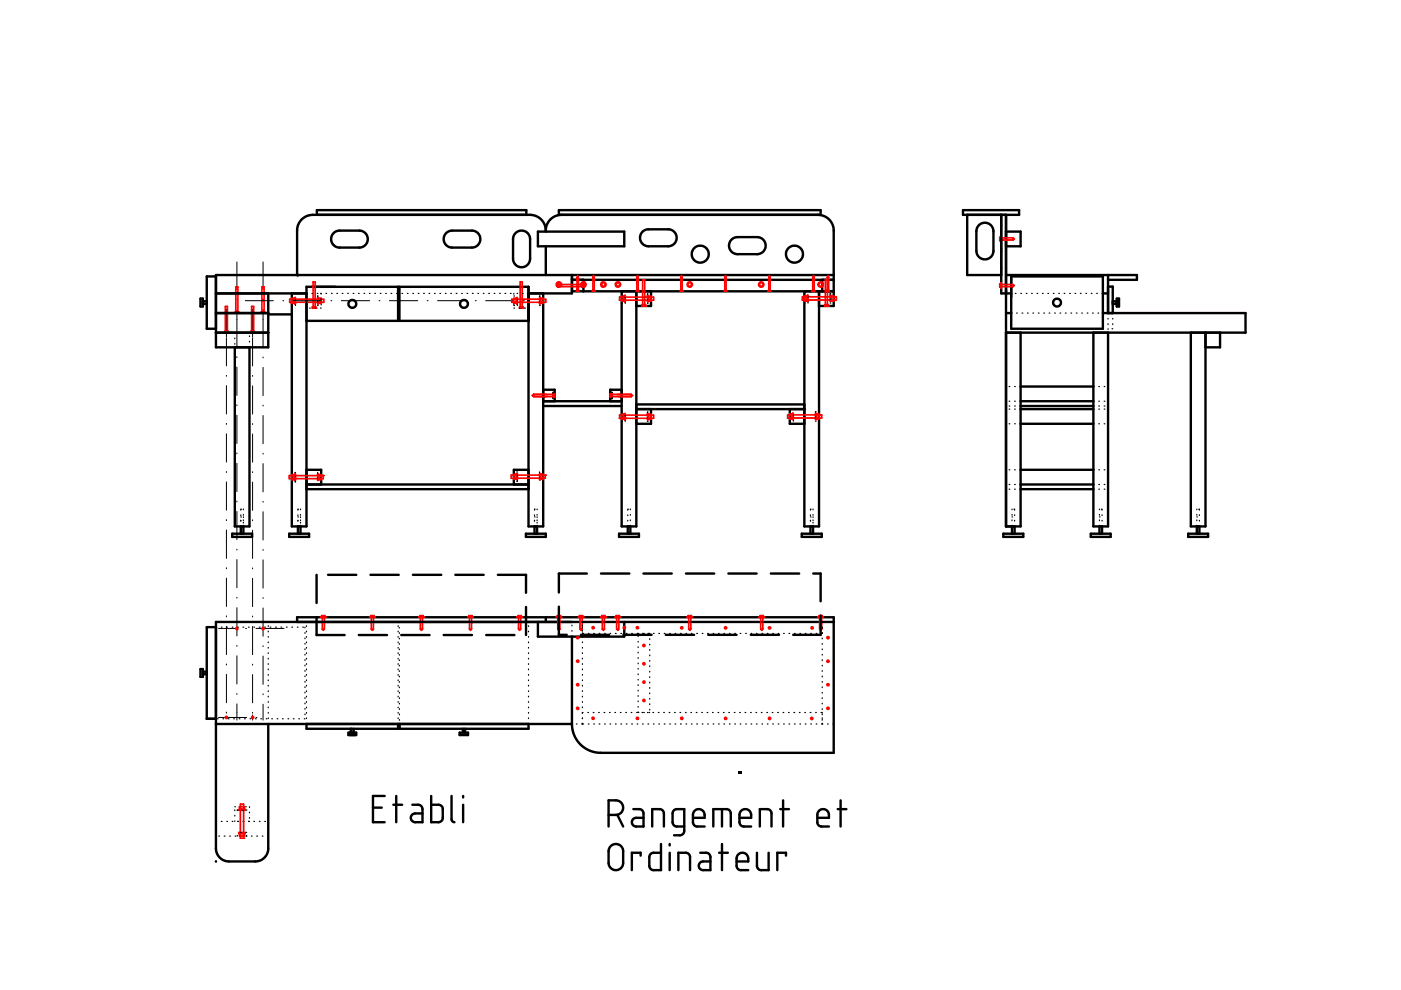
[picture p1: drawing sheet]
<svg xmlns="http://www.w3.org/2000/svg" width="297mm" height="210mm" viewBox="0 0 297 210" stroke-linecap="round" stroke-linejoin="round" font-family="sans-serif">
<g fill="none" stroke="#000" stroke-width=".25">
<path d="M49.8 70.5v.2M49.8 71.7v.1M49.8 72.8v.2M49.8 73.6h.1M50.5 70.5h.1M50.9 73.6h.2M51.6 70.5h.2M52.1 73.6h.1M52.7 70.5h.2M52.9 71.2v.2M52.9 72.4v.1M52.9 73.5v.1"/>
<path d="M51.1 107.9h.1M51.1 108v.2M51.1 109.2v.1M51.1 110.3v.2M51.1 111.5v.1M51.1 109.6h.1M51.5 111.6h.1M51.6 107.9v.2M51.6 109.1v.1M51.6 109.6v.1M51.6 110.2v.2M51.6 110.7v.2"/>
<path d="M51.6 111.4v.1"/>
</g>
<path d="M50.2 55.5v5.9M55.8 55.5v5.9M48 65.5v6M50.2 63.4v.2M50.2 65.6v2.2M53.6 65.5v6M55.8 63.4v.2M55.8 65.6v2.2" fill="none" stroke="#000" stroke-width=".21"/>
<path d="M55.5 66.4v-5.6h.5v5.6" fill="none" stroke="#f00" stroke-width=".36"/>
<circle cx="56" cy="66.4" r=".18" fill="#f00"/>
<path d="M55.4 66.4v-.3h.7v.3M55.5 66.4h.5" fill="none" stroke="#f00" stroke-width=".36"/>
<circle cx="56.1" cy="66.4" r=".18" fill="#f00"/>
<path d="M50 66.4v-5.6h.4v5.6M55.4 66.4h.7" fill="none" stroke="#f00" stroke-width=".36"/>
<circle cx="50.4" cy="66.4" r=".18" fill="#f00"/>
<path d="M49.9 66.4v-.3h.7v.3M50 66.4h.4" fill="none" stroke="#f00" stroke-width=".36"/>
<circle cx="50.6" cy="66.4" r=".18" fill="#f00"/>
<path d="M49.9 66.4h.7M53.3 70.5v-5.5h.5v5.5" fill="none" stroke="#f00" stroke-width=".36"/>
<circle cx="53.8" cy="70.5" r=".18" fill="#f00"/>
<path d="M53.2 70.5v-.2h.7v.2M53.3 70.5h.5" fill="none" stroke="#f00" stroke-width=".36"/>
<circle cx="53.9" cy="70.5" r=".18" fill="#f00"/>
<path d="M47.8 70.5v-5.5h.4v5.5M53.2 70.5h.7" fill="none" stroke="#f00" stroke-width=".36"/>
<circle cx="48.2" cy="70.5" r=".18" fill="#f00"/>
<path d="M47.6 70.5v-.2h.8v.2M47.8 70.5h.4" fill="none" stroke="#f00" stroke-width=".36"/>
<circle cx="48.4" cy="70.5" r=".18" fill="#f00"/>
<path d="M47.6 70.5h.8M167 88h7.2v.6h-7.2" fill="none" stroke="#f00" stroke-width=".36"/>
<g fill="none" stroke="#000" stroke-width=".25">
<path d="M63.2 107.9h.1M63.2 109.6h.1M63.2 108v.2M63.2 109.2v.1M63.2 110.3v.2M63.2 111.5v.1M63.6 111.6h.1M63.7 107.9v.2M63.7 109.1v.1M63.7 109.6v.1M63.7 110.2v.2M63.7 110.7v.2"/>
<path d="M63.7 111.4v.1M113.3 107.9h.2M113.3 109.6h.2M113.3 108v.2M113.3 109.2v.1M113.3 110.3v.2M113.3 111.5v.1M113.7 111.6h.2M113.9 107.9v.2M113.9 109.1v.1M113.9 109.6v.1M113.9 110.2v.2"/>
<path d="M113.9 110.7v.2M113.9 111.4v.1M133.1 107.9h.1M133.1 108v.2M133.1 109.2v.1M133.1 110.3v.2M133.1 111.5v.1M133.5 111.6h.1M133.6 107.9v.2M133.6 109.1v.1M133.6 110.2v.2M133.6 111.4v.1"/>
<path d="M171.8 107.9h.2M171.8 108v.2M171.8 109.2v.1M171.8 110.3v.2M171.8 111.5v.1M171.8 109.6h.2M172.2 111.6h.2M172.4 107.9v.2M172.4 109.1v.1M172.4 109.6v.1M172.4 110.2v.2M172.4 110.7v.2"/>
<path d="M172.4 111.4v.1"/>
</g>
<g fill="none" stroke="#000" stroke-width=".51">
<path d="M121.3 59.3h55.5M123.7 59.3v2.5M174.3 59.3v2.5M45.8 66.4h11.1M45.8 62.2h11.1v11.4h-11.1zM45.8 70.5h11.1M49.8 73.6v38h3.1v-38M170.5 61.8v49.8h3.2v-49.8M176.8 61.8h-55.5v-3.5h55.5v6.6h-3.1M170.5 86.7h-3.1v3.2h3.1M49.2 113.2h4.2v.6h-4.2zM51.1 111.6v1.6"/>
<path d="M51.6 111.6v1.6M170 113.2h4.2v.6h-4.2zM171.8 111.6v1.6M172.4 111.6v1.6"/>
</g>
<circle cx="167" cy="88.6" r=".18" fill="#f00"/>
<path d="M170.1 62.9h7.2v.7h-7.2M167 88v.6M168 87.8h-.6v1l.7 .1M168.1 87.7l-.1 1.2M168.1 87.6l.1 1.4zM172.9 87.6l.1 1.4zM173 87.7l.1 1.2M173.1 87.8h.6v1l-.7 .1" fill="none" stroke="#f00" stroke-width=".36"/>
<path d="M167.4 87.3h.2M167.4 89.3h.2M168.2 88v.1M168.2 89.2v.1M172.9 89.3h.1M172.9 88.4v.2M173 87.3l-.1 .1" fill="none" stroke="#000" stroke-width=".25"/>
<circle cx="170.1" cy="63.6" r=".18" fill="#f00"/>
<path d="M170.1 62.9v.7M171.1 62.7h-.6v1.1h.7M171.2 62.7h-.1v1.1M171.2 62.6l.1 1.3zM175 64.9v-5.6h.4v5.6M176 62.6l.1 1.3zM176.1 62.7l.1 1.1M176.2 62.7h.6v1.1h-.7" fill="none" stroke="#f00" stroke-width=".36"/>
<path d="M170.5 62.3h.2M170.5 64.3h.2M171.3 63v.1M171.3 64.1v.2M176 64.3h.1M176 63.4v.2M176.1 62.3l-.1 .1" fill="none" stroke="#000" stroke-width=".25"/>
<circle cx="63" cy="58.3" r=".25" fill="#000"/>
<path d="M63 58.3v-9.7l.1-.7 .5-1 .7-.7 .9-.4 1-.2h46.3l1.3 .2 1 .8 .7 1 .2 1.3 .2-1 .7-1.3 .9-.7 1.5-.3h54.8l1 .2 .9 .7 .7 .9 .3 .8 .1 10.1" fill="none" stroke="#000" stroke-width=".51"/>
<circle cx="175.4" cy="64.9" r=".18" fill="#f00"/>
<path d="M174.9 64.9v-.3h.7v.3M175 64.9h.4" fill="none" stroke="#f00" stroke-width=".36"/>
<circle cx="175.6" cy="64.9" r=".18" fill="#f00"/>
<path d="M131.4 63h7.2v.6h-7.2M174.9 64.9h.7" fill="none" stroke="#f00" stroke-width=".36"/>
<g fill="none" stroke="#000" stroke-width=".51">
<path d="M65 62.2h-3.1v49.4h3.1v-50.8h19.4v7.2h-19.4M112.1 62.2h3.1v49.4h-3.1v-50.8h-27.4v7.2h27.4M134.9 61.8v49.8h-3.1v-49.8h6.2v3.1h-3.1M65 99.6h3.1v3.1M112.1 99.6h-3.2v3.1M115.2 85.1h16.6M115.2 82.6h2.4v2.5M115.2 86.1h16.6M131.8 82.6h-2.4v2.5M134.9 85.7h35.6v1h-35.6M138 86.7v3.2h-3.1M61.3 113.2h4.2v.6h-4.2z"/>
<path d="M63.2 111.6v1.6M63.7 111.6v1.6M65 102.7h47.1M65 103.7h47.1M111.5 113.2h4.2v.6h-4.2zM113.3 111.6v1.6M113.9 111.6v1.6M131.3 113.2h4.2v.6h-4.2zM133.1 111.6v1.6M133.6 111.6v1.6"/>
<circle cx="74.7" cy="64.4" r=".83"/>
<circle cx="98.4" cy="64.4" r=".84"/>
</g>
<circle cx="131.4" cy="63.6" r=".18" fill="#f00"/>
<path d="M131.4 63v.6M132.3 62.8h-.5v1h.5M132.4 62.8v1.1M132.4 62.7h.2v1.3h-.2zM137.3 62.7l.1 1.3zM137.4 62.8v1.1M137.5 62.8h.5v1h-.5M131.4 88h7.2v.7h-7.2" fill="none" stroke="#f00" stroke-width=".36"/>
<path d="M131.8 62.3h.2M131.8 64.3h.2M132.6 63v.2M132.6 64.2v.1M137.3 64.3h.1M137.3 63.5v.1M137.4 62.3l-.1 .2" fill="none" stroke="#000" stroke-width=".25"/>
<circle cx="131.4" cy="88.7" r=".18" fill="#f00"/>
<path d="M136.2 64.9v-5.6h.5v5.6M131.4 88v.7M132.3 87.8h-.5v1.1h.6M132.4 87.8l-.1 1.1M132.4 87.7h.2v1.3h-.2zM137.3 87.7l.1 1.3zM137.4 87.8l.1 1.1M137.5 87.8h.5v1.1h-.6" fill="none" stroke="#f00" stroke-width=".36"/>
<path d="M131.8 87.4h.2M131.8 89.3h.2M132.6 88.1v.1M132.6 89.2v.1M137.3 89.3h.1M137.3 88.5v.1M137.4 87.4l-.1 .1" fill="none" stroke="#000" stroke-width=".25"/>
<circle cx="136.7" cy="64.9" r=".18" fill="#f00"/>
<path d="M136.1 64.9v-.3h.7v.3M136.2 64.9h.5" fill="none" stroke="#f00" stroke-width=".36"/>
<circle cx="136.8" cy="64.9" r=".18" fill="#f00"/>
<path d="M66.4 65.3v-5.5h.4v5.5M136.1 64.9h.7" fill="none" stroke="#f00" stroke-width=".36"/>
<circle cx="66.8" cy="65.3" r=".18" fill="#f00"/>
<path d="M66.2 65.3v-.3h.8v.3M66.4 65.3h.4" fill="none" stroke="#f00" stroke-width=".36"/>
<circle cx="67" cy="65.3" r=".18" fill="#f00"/>
<path d="M61.4 63.4h7.2v.7h-7.2M66.2 65.3h.8" fill="none" stroke="#f00" stroke-width=".36"/>
<circle cx="61.4" cy="64.1" r=".18" fill="#f00"/>
<path d="M61.4 63.4v.7M62.4 63.2h-.5v1.1h.5M62.5 63.2h-.1v1.1h.1M62.5 63.1l.1 1.3zM67.4 63.1l.1 1.3zM67.5 63.2v1.1M67.6 63.2h.5v1.1h-.5M110.3 65.3v-5.5h.4v5.5" fill="none" stroke="#f00" stroke-width=".36"/>
<path d="M61.9 62.8h.1M61.9 64.8h.1M62.7 63.5v.1M62.7 64.6v.2M67.3 64.8h.2M67.3 63.9v.2M67.5 62.8l-.2 .1" fill="none" stroke="#000" stroke-width=".25"/>
<circle cx="110.7" cy="65.3" r=".18" fill="#f00"/>
<path d="M110.2 65.3v-.3h.7v.3M110.3 65.3h.4" fill="none" stroke="#f00" stroke-width=".36"/>
<circle cx="110.9" cy="65.3" r=".18" fill="#f00"/>
<path d="M110.2 65.3h.7M68.5 100.8h-7.2v.7h7.2" fill="none" stroke="#f00" stroke-width=".36"/>
<circle cx="68.5" cy="100.8" r=".18" fill="#f00"/>
<path d="M62.4 100.6h-.5v1.1h.6M62.5 100.6h-.1v1.1M62.5 100.5l.1 1.3zM67.4 100.5l.1 1.3zM67.5 100.6l.1 1.1M67.6 100.6h.5v1.1h-.6M68.5 100.8v.7M115.6 100.7h-7.2v.7h7.2" fill="none" stroke="#f00" stroke-width=".36"/>
<path d="M62.5 100.2h.2M62.7 102l-.2 .2M62.7 100.9v.1M67.3 100.2v.1M67.3 101.3v.2M68 102.2h.1M68 100.2h.1" fill="none" stroke="#000" stroke-width=".25"/>
<circle cx="115.6" cy="100.7" r=".18" fill="#f00"/>
<path d="M123.7 60.3h-5.5v.5h5.5M109.5 100.5h-.6v1.1h.6M109.6 100.5v1.1M109.6 100.4l.1 1.3zM114.4 100.4l.1 1.3zM114.5 100.5h.1v1.1h-.1M114.6 100.5h.6v1.1h-.6M115.6 100.7v.7" fill="none" stroke="#f00" stroke-width=".36"/>
<g fill="none" stroke="#000" stroke-width=".25">
<path d="M68 62.2h.1M69.1 62.2h.2M70.3 62.2h.1M71.4 62.2h.2M72.6 62.2h.1M73.7 62.2h.2M74.9 62.2h.1M76 62.2h.2M77.2 62.2h.1M78.3 62.2h.2M79.5 62.2h.1M80.6 62.2h.2"/>
<path d="M81.8 62.2h.1M82.9 62.2h.2M84.1 62.2h.1M85.2 62.2h.2M86.4 62.2h.1M87.5 62.2h.2M88.7 62.2h.1M89.8 62.2h.2M91 62.2h.1M92.1 62.2h.2M93.3 62.2h.1M94.4 62.2h.2"/>
<path d="M95.6 62.2h.1M96.7 62.2h.2M97.9 62.2h.1M99 62.2h.2M100.2 62.2h.1M101.3 62.2h.2M102.5 62.2h.1M103.6 62.2h.2M104.8 62.2h.1M105.9 62.2h.2M107.1 62.2h.1M108.2 62.2h.2"/>
<path d="M108.9 62.2v.2M108.9 63.4v.1M108.9 64.5v.1M108.9 65.3h.2M109.6 62.2h.2M110.1 65.3h.1M110.8 62.2h.1M111.3 65.3h.1M111.9 62.2h.2M112.1 62.9v.1M112.1 64v.2M112.1 65.2v.1"/>
<path d="M109.6 100.1h.1M109.7 101.9l-.1 .2M109.7 100.8v.1M114.4 100.1v.1M114.4 101.2v.2M115 102.1h.2M115 100.1h.2"/>
</g>
<path d="M52 63.8h6M60 63.8h.2M62.2 63.8h6M70.2 63.8h.2M72.4 63.8h6M80.4 63.8h.2M82.6 63.8h6M90.6 63.8h.2M92.8 63.8h6M100.8 63.8h.2M103 63.8h6M111 63.8h.2" fill="none" stroke="#000" stroke-width=".21"/>
<path d="M65 62.2h-19.2v-3.9h75.5v3.9h-9.2" fill="none" stroke="#000" stroke-width=".51"/>
<circle cx="123.7" cy="60.3" r=".18" fill="#f00"/>
<path d="M123.7 60.3v.5M123.7 60.2h-.3v.7h.3" fill="none" stroke="#f00" stroke-width=".36"/>
<circle cx="123.7" cy="60.2" r=".18" fill="#f00"/>
<g fill="none" stroke="#f00" stroke-width=".36">
<path d="M122.3 58.8h.3M122.3 58.8l.2-.4 .1 .4M122.3 58.8v2.6M122.6 58.8v2.6M125.7 58.8l.1-.4 .2 .4M125.7 58.8v2.6M125.7 58.8h.3M126 58.8v2.6M135 58.8h.3M135 58.8l.2-.4 .1 .4M135 58.8v2.6M135.3 58.8v2.6"/>
<path d="M144.4 58.8h.2M144.4 58.8l.1-.4 .1 .4M144.4 58.8v2.6M144.6 58.8v2.6M153.7 58.8h.2M153.7 58.8l.1-.4 .1 .4M153.7 58.8v2.6M153.9 58.8v2.6M163 58.8h.3M163 58.8l.1-.4 .2 .4M163 58.8v2.6M163.3 58.8v2.6"/>
<path d="M172.3 58.8h.3M172.3 58.8l.2-.4 .1 .4M172.3 58.8v2.6M172.6 58.8v2.6M175.4 58.8h.3M175.4 58.8l.1-.4 .2 .4M175.4 58.8v2.6M175.7 58.8v2.6M108.5 63.4h7.2v.7h-7.2M122.3 61.4l-.1 .4h.6l-.2-.4M122.3 61.4h.3M123.7 60.2v.7"/>
<path d="M125.7 61.4l-.1 .4h.5l-.1-.4M125.7 61.4h.3M135 61.4l-.1 .4h.5l-.1-.4M135 61.4h.3M144.4 61.4l-.2 .4h.6l-.2-.4M144.4 61.4h.2M153.7 61.4l-.2 .4h.6l-.2-.4M153.7 61.4h.2M163 61.4l-.1 .4h.5l-.1-.4M163 61.4h.3M172.3 61.4l-.1 .4h.5l-.1-.4M172.3 61.4h.3"/>
<path d="M175.4 61.4l-.1 .4h.5l-.1-.4M175.4 61.4h.3M113.1 84.1h4.1M113.1 83.6h4.1M113.1 83.6l-.2 .3 .2 .2M113.1 83.6v.5M117.2 83.3l.1 1.1zM117.3 83.5h.3v.7h-.3M117.3 84.1h.3M117.3 83.7h.3M129.4 84.1h.3M129.4 83.7h.3"/>
<path d="M129.7 83.5h-.3v.7h.3M129.7 83.3l.1 1.1zM129.8 84.1h4M129.8 83.6h4M133.8 83.6l.3 .3-.3 .2M133.8 83.6v.5"/>
</g>
<path d="M117.2 83.2h.1M117.2 83.2v.2M117.2 84.4v.1M117.5 84.5h.1M129.6 83.2l.2 .1M129.8 84.3v.2h-.2" fill="none" stroke="#000" stroke-width=".25"/>
<path d="M70.7 49.4l1.1-.5h4.8l.6 .3 .5 .5 .3 .7-.1 .7-.6 1-.8 .4h-4.8l-.9-.5-.5-.7-.1-.9zM94.6 49.4l1.1-.5h4.8l.6 .4 .5 .5 .2 .7v.7l-.6 .8-.8 .5h-4.9l-.8-.5-.6-.8v-.8zM109.2 49.5l.7-.5 1-.1 .9 .4 .5 .8 .1 5.1-.5 .9-.7 .5-.8 .1-.7-.3-.5-.4-.4-.6v-4.9z" fill="none" stroke="#000" stroke-width=".51"/>
<circle cx="108.5" cy="64.1" r=".18" fill="#f00"/>
<g fill="none" stroke="#f00" stroke-width=".36">
<path d="M118.3 60h.4l.2 .3-.2 .4h-.4l-.2-.4zM123.5 60h.4l.2 .3-.2 .4h-.4l-.2-.4zM127.7 60h.4l.2 .3-.2 .4h-.4l-.2-.4zM130.8 60h.4l.2 .3-.2 .4h-.4l-.2-.4zM146 60h.5l.2 .3-.2 .4h-.5l-.2-.4zM161.2 60h.4l.2 .3-.2 .4h-.4l-.2-.4zM173.8 60h.4l.2 .3-.2 .4h-.4l-.2-.4zM212 50.8h.2M212 50.5h.2M212.2 50.1l.1 1.1zM212.2 60l.1 1.1zM212.2 50.3h-.2v.7h.2"/>
<path d="M212.3 50.9h2.5M212.3 50.4h2.5M214.8 50.4v.5M214.8 50.4l.3 .3-.3 .2M108.5 63.4v.7M109.5 63.2h-.6v1.1h.6M109.6 63.2v1.1M109.6 63.1l.1 1.3zM114.4 63.1l.1 1.3zM114.5 63.2h.1v1.1h-.1M114.6 63.2h.6v1.1h-.6M212 60.7h.2"/>
<path d="M212 60.4h.2M212.2 60.2h-.2v.7h.2M212.3 60.8h2.5M212.3 60.3h2.5M214.8 60.3v.5M214.8 60.3l.3 .2-.3 .3M68 130.8l1.1 .1zM68.2 130.8v-.3h.7v.3M68.3 133.4h.5M68.3 133.4l.2 .2 .3-.2M68.3 130.9v2.5M68.4 130.5v.3"/>
<path d="M68.7 130.5v.3M68.8 130.9v2.5M78.4 130.8l1.1 .1zM78.6 130.8v-.3h.7v.3M78.7 133.4h.5M78.7 133.4l.3 .2 .2-.2M78.7 130.9v2.5M78.8 130.5v.3M79.1 130.5v.3M79.2 130.9v2.5M88.8 130.8l1.1 .1zM89 130.8v-.3h.7v.3"/>
<path d="M89.1 133.4h.5M89.1 133.4l.2 .2 .3-.2M89.1 130.9v2.5M89.2 130.5v.3M89.5 130.5v.3M89.6 130.9v2.5M99.2 130.8l1.1 .1zM99.4 130.8v-.3h.7v.3M99.5 133.4h.5M99.5 133.4l.3 .2 .2-.2M99.5 130.9v2.5M99.6 130.5v.3"/>
<path d="M99.9 130.5v.3M100 130.9v2.5M109.6 130.8l1.1 .1zM109.8 130.8v-.3h.7v.3M109.9 133.4h.5M109.9 133.4l.3 .2 .2-.2M109.9 130.9v2.5M110 130.5v.3M110.3 130.5v.3M110.4 130.9v2.5M117.9 130.8l1.1 .1zM118.1 130.8v-.3h.8v.3"/>
<path d="M118.3 133.4h.4M118.3 133.4l.2 .2 .2-.2M118.3 130.9v2.5M118.3 130.5v.3M118.7 130.5v.3M118.7 130.9v2.5M122.7 130.8l1.1 .1zM122.9 130.8v-.3h.7v.3M123 133.4h.4M123 133.4l.2 .2 .2-.2M123 130.9v2.5M123 130.5v.3"/>
<path d="M123.4 130.5v.3M123.4 130.9v2.5M127.4 130.8l1.1 .1zM127.6 130.8v-.3h.7v.3M127.7 133.4h.4M127.7 133.4l.2 .2 .2-.2M127.7 130.9v2.5M127.8 130.5v.3M128.1 130.5v.3M128.1 130.9v2.5M130.4 130.8l1.1 .1zM130.6 130.8v-.3h.7v.3"/>
<path d="M130.7 133.4h.5M130.7 133.4l.3 .2 .2-.2M130.7 130.9v2.5M130.8 130.5v.3M131.1 130.5v.3M131.2 130.9v2.5M145.7 130.8l1.1 .1zM145.9 130.8v-.3h.7v.3M146 133.4h.5M146 133.4l.2 .2 .3-.2M146 130.9v2.5M146.1 130.5v.3"/>
<path d="M146.4 130.5v.3M146.5 130.9v2.5M161 130.8l1.1 .1zM161.1 130.8v-.3h.8v.3M161.3 133.4h.4M161.3 133.4l.2 .2 .2-.2M161.3 130.9v2.5M161.3 130.5v.3M161.7 130.5v.3M161.7 130.9v2.5M173.4 130.8l1.1 .1zM173.6 130.8v-.3h.7v.3"/>
<path d="M173.8 133.4h.4M173.8 133.4l.2 .2 .2-.2M173.8 130.9v2.5M173.8 130.5v.3M174.2 130.5v.3M174.2 130.9v2.5M51 177.7v-7.2h.6v7.2"/>
<circle cx="118.5" cy="60.3" r=".55"/>
<circle cx="123.7" cy="60.3" r=".56"/>
<circle cx="127.9" cy="60.3" r=".56"/>
<circle cx="131" cy="60.3" r=".56"/>
<circle cx="146.2" cy="60.3" r=".55"/>
<circle cx="161.4" cy="60.3" r=".55"/>
<circle cx="174" cy="60.3" r=".55"/>
</g>
<g fill="none" stroke="#000" stroke-width=".25">
<path d="M212.3 52.7h.1M212.3 56.9h.1M212.3 47.8h.1M212.3 53.3h.1M213.1 49.1h.2M65 62.2h.1M65 62.9v.1M65 64v.2M65 65.2v.1M65.6 65.3h.2M66.1 62.2h.2M66.8 65.3h.2"/>
<path d="M67.3 62.2h.1M67.9 65.3h.2M68.1 62.2v.2M68.1 63.4v.1M68.1 64.5v.1M108.9 62.8h.2M108.9 64.8h.2M109.7 63.5v.1M109.7 64.6v.2M114.4 64.8h.1M114.4 63.9v.2M114.5 62.8l-.1 .1"/>
<path d="M214.4 66.4h.1M215.3 62.2h.1M215.5 66.4h.2M216.4 62.2h.2M216.7 66.4h.2M217.6 62.2h.1M217.8 66.4h.2M218.7 62.2h.2M219 66.4h.1M219.9 62.2h.1M220.2 66.4h.1M221 62.2h.2"/>
<path d="M221.3 66.4h.1M222.2 62.2h.1M222.4 66.4h.2M223.3 62.2h.2M223.6 66.4h.2M224.5 62.2h.1M224.7 66.4h.2M225.6 62.2h.2M225.9 66.4h.1M226.8 62.2h.1M227.1 66.4h.1M227.9 62.2h.2"/>
<path d="M228.2 66.4h.1M229.1 62.2h.1M229.3 66.4h.2M230.2 62.2h.2M230.5 66.4h.2M231.4 62.2h.1M231.6 66.4h.2M232.5 62.2h.2M232.8 66.4h.1M233.7 62.2h.1M234.9 66.4v.1M234.9 67.5v.1"/>
<path d="M234.9 68.6v.2M234.9 69.7v.1M235.8 69.7h.1M235.9 66.4v.1M235.9 67.5v.1M235.9 68.6v.2M214 99.6h.1M214 89.9h.1M214 86.7h.1M214 86.1h.1M214 85.1h.1M214 82h.1"/>
<path d="M215.1 99.6h.2M215.1 89.9h.2M215.1 86.7h.2M215.1 86.1h.2M215.1 85.1h.2M215.1 82h.2M216.3 99.6h.1M216.3 89.9h.1M216.3 86.7h.1M216.3 86.1h.1M216.3 85.1h.1M216.3 82h.1"/>
<path d="M231.8 99.6h.2M231.8 89.9h.2M231.8 86.7h.2M231.8 86.1h.2M231.8 85.1h.2M231.8 82h.2M233 99.6h.1M233 89.9h.1M233 86.7h.1M233 86.1h.1M233 85.1h.1M233 82h.1"/>
<path d="M234.1 99.6h.2M234.1 89.9h.2M234.1 86.7h.2M234.1 86.1h.2M234.1 85.1h.2M234.1 82h.2M214 103.7h.1M214 102.7h.1M214.6 111.6h.1M214.6 107.9v.2M214.6 109.1v.1M214.6 110.2v.2"/>
<path d="M214.6 111.4v.1M214.6 109.6h.1M215 107.9h.1M215.1 108v.2M215.1 109.2v.1M215.1 110.3v.2M215.1 111.5v.1M215.1 103.7h.2M215.1 102.7h.2M216.3 103.7h.1M216.3 102.7h.1M231.8 103.7h.2"/>
<path d="M231.8 102.7h.2M233 103.7h.1M233 102.7h.1M233.1 111.6h.1M233.1 109.6h.1M233.1 107.9v.2M233.1 109.1v.1M233.1 110.2v.2M233.1 111.4v.1M233.5 107.9h.2M233.7 108v.2M233.7 109.2v.1"/>
<path d="M233.7 110.3v.2M233.7 111.5v.1M234.1 103.7h.2M234.1 102.7h.2M253.7 111.6h.2M253.7 109.6h.2M253.7 107.9v.2M253.7 109.1v.1M253.7 110.2v.2M253.7 111.4v.1M254.1 107.9h.2M254.3 108v.2"/>
<path d="M254.3 109.2v.1M254.3 110.3v.2M254.3 111.5v.1M56.9 132.7v.1M56.9 133.8v.2M56.9 135v.1M56.9 136.1v.2M56.9 137.3v.1M56.9 138.4v.2M56.9 139.6v.1M121.3 132.5v.2M121.3 133.7v.1"/>
<path d="M121.3 134.8v.2M56.9 140.7v.2M56.9 141.9v.1M56.9 143v.2M56.9 144.2v.1M56.9 145.3v.2M56.9 146.5v.1M56.9 147.6v.2M56.9 148.8v.1M56.9 149.9v.2M56.9 151.1v.1M56.9 152.2v.2"/>
<path d="M56.9 153.4v.1M45.8 174.2h.1M45.8 174.8v.2M45.8 176v.1M45.8 177.1v.2M46.4 177.3h.1M46.9 174.2h.2M47.5 177.3h.2M48.1 174.2h.1M48.7 177.3h.2M49.2 174.2h.2M49.8 171h.1"/>
<path d="M49.8 171.7v.2M49.8 172.9v.1M49.8 174v.2M49.8 177.3h.2M50.4 174.2h.2M50.9 171h.2M51 177.3h.2M51.5 174.2h.2M52.1 171h.1M52.2 177.3h.1M52.7 174.2h.2M52.9 171v.2"/>
<path d="M52.9 172.2v.1M52.9 173.3v.2M53.3 177.3h.1M53.8 174.2h.2M54.4 177.3h.2M55 174.2h.1M55.6 177.3h.2M56.1 174.2h.2M56.7 177.3h.2M56.9 174.2v.1M56.9 175.3v.1M56.9 176.4v.2"/>
</g>
<circle cx="156.8" cy="163.8" r=".25" fill="#000"/>
<g fill="none" stroke="#000" stroke-width=".51">
<path d="M43.8 58.6h2v11.1h-2zM114 49.1h18.4v3.1h-18.4zM115.7 48.9v.2M115.7 52.2v6.1M213.3 58.3h27.7v1h-6.1M213.3 49.1h3.1v3.1h-3.1M214.4 58.6h19.4v11.1h-19.4zM234.9 58.3v8.1M42.5 63.3h.5v1.7h-.5zM43 63.9h.8M43 64.4h.8M213.3 66.4h1.1"/>
<path d="M214.4 62.2h-2.1v-16.6h1v66h3.1v-41.1M231.8 70.5v41.1h3.1v-41.1M233.8 62.2h1.1M233.8 66.4h30.3v4.1h-50.8M234.9 60.8h1v5.6M235.9 63.9h.9M235.9 64.4h.9M236.8 63.3h.5v1.7h-.5zM252.5 70.5v41.1h3.1v-41.1M258.7 70.5v3.1h-3.1M216.4 99.6h15.4M216.4 89.9h15.4"/>
<path d="M216.4 86.7h15.4M216.4 85.1h15.4M216.4 86.1h15.4M216.4 82h15.4M212.7 113.2h4.3v.6h-4.3zM214.6 111.6v1.6M215.1 111.6v1.6M216.4 103.7h15.4M216.4 102.7h15.4M231.3 113.2h4.2v.6h-4.2zM233.1 111.6v1.6M233.7 111.6v1.6"/>
<path d="M251.9 113.2h4.2v.6h-4.2zM253.7 111.6v1.6M254.3 111.6v1.6M45.8 133h-2v19.4h2M63 131.9v-1h113.8v28.7h-50l-2.1-.6-1-.6-.8-.7-.7-.9-.5-1.1-.3-1-.1-1.2M114 131.9v3.1h18.4v-3.1M115.7 130.9v1M121.3 135v18.5M176.8 131.9h-131v48.2l.2 .8 .4 .8 .6 .5 .8 .3 6.9 .1 1.3-.7 .8-1.3 .1-27.1M42.5 141.9h.5v1.6h-.5zM43 142.4h.8M43 143h.8"/>
<path d="M45.8 153.5h75.5M65 153.5v1h19.4v-1M73.9 155.3h1.6v.6h-1.6zM74.4 154.5v.8M75 154.5v.8M84.7 153.5v1h27.4v-1M97.5 155.3h1.7v.6h-1.7zM98.1 154.5v.8M98.6 154.5v.8M156.8 163.8h.1M45.8 182.6h.1"/>
<circle cx="224.1" cy="64.1" r=".83"/>
</g>
<circle cx="51.6" cy="177.7" r=".18" fill="#f00"/>
<g fill="none" stroke="#f00" stroke-width=".36">
<path d="M50.6 176.5h1.4v.1h-1.4zM50.6 171.7l1.4 .1zM50.8 171.7v-.7h1l.1 .7M50.8 176.6v.7h1l.1-.7M50.8 176.7h1.1M50.8 171.6h1.1M51 177.7h.6"/>
<circle cx="50.2" cy="133.2" r=".22"/>
<circle cx="55.8" cy="133.2" r=".22"/>
<circle cx="122.5" cy="135.2" r=".22"/>
<circle cx="125.8" cy="133.1" r=".23"/>
<circle cx="132.4" cy="133.1" r=".22"/>
<circle cx="135.2" cy="133.1" r=".22"/>
<circle cx="136.5" cy="136.9" r=".22"/>
<circle cx="144.5" cy="133.1" r=".22"/>
<circle cx="153.8" cy="133.1" r=".22"/>
<circle cx="163.2" cy="133.1" r=".22"/>
<circle cx="172.2" cy="133.1" r=".23"/>
<circle cx="175.5" cy="135.2" r=".22"/>
<circle cx="48" cy="152.1" r=".22"/>
<circle cx="53.6" cy="152.1" r=".22"/>
<circle cx="122.5" cy="145.2" r=".22"/>
<circle cx="122.5" cy="140.2" r=".22"/>
<circle cx="122.5" cy="150.2" r=".22"/>
<circle cx="125.7" cy="152.3" r=".22"/>
<circle cx="135.1" cy="152.3" r=".22"/>
<circle cx="136.5" cy="148.5" r=".23"/>
<circle cx="136.5" cy="140.7" r=".22"/>
<circle cx="136.5" cy="144.6" r=".22"/>
<circle cx="144.6" cy="152.3" r=".22"/>
<circle cx="153.8" cy="152.3" r=".22"/>
<circle cx="163.2" cy="152.3" r=".22"/>
<circle cx="172.1" cy="152.3" r=".22"/>
<circle cx="175.5" cy="145.2" r=".22"/>
<circle cx="175.5" cy="150.2" r=".22"/>
<circle cx="175.5" cy="140.2" r=".22"/>
</g>
<g fill="none" stroke="#000" stroke-width=".25">
<path d="M45.8 133h.1M46.9 133h.2M48.1 133h.1M49.2 133h.2M50.4 133h.1M51.5 133h.2M52.7 133h.1M53.8 133h.2M55 133h.1M56.1 133h.2M57.3 133h.1M58.4 133h.2"/>
<path d="M59.6 133h.1M60.7 133h.2M61.9 133h.1M63 133h.2M64.2 133h.1M64.7 133v.1M64.7 134.1v.2M64.7 135.3v.1M64.7 136.4v.2M64.7 137.6v.1M64.7 138.7v.2M64.7 139.9v.1"/>
<path d="M65 132.7v.1M65 133.8v.2M65 135v.1M65 136.1v.2M65 137.3v.1M65 138.4v.2M65 139.6v.1M84.4 132.7v.1M84.4 133.8v.2M84.4 135v.1M84.4 136.1v.2M84.4 137.3v.1"/>
<path d="M84.4 138.4v.2M84.4 139.6v.1M84.6 131.8v.2M84.6 133v.2M84.7 134.2v.1M84.7 135.3v.2M84.7 136.5v.1M84.7 137.6v.2M84.7 138.8v.1M84.7 139.9v.2M112.1 132.7v.1M112.1 133.8v.2"/>
<path d="M112.1 135v.1M112.1 136.1v.2M112.1 137.3v.1M112.1 138.4v.2M112.1 139.6v.1M121.3 136.1v.2M121.3 137.3v.1M121.3 138.4v.2M121.3 139.6v.1M121.4 135l-.1 .1M122.4 135h.1M123.5 132.5v.2"/>
<path d="M123.5 133v.2M123.5 133.7v.1M123.5 134.2v.1M123.5 134.8v.3M123.5 136.1v.1M123.5 137.3v.1M123.5 138.4v.2M123.5 139.6v.1M123.6 134.3h.1M123.6 131.9l-.1 .1M124.6 131.9h.2M124.7 134.3h.2"/>
<path d="M125.8 131.9h.1M125.9 134.3h.1M126.9 131.9h.2M127 134.3h.2M128.1 131.9h.1M128.2 134.3h.1M129.2 131.9h.2M129.3 134.3h.2M130.4 131.9h.1M130.5 134.3h.1M131.5 131.9h.2M131.6 134.3h.2"/>
<path d="M132.7 131.9h.1M132.8 134.3h.1M133.8 131.9h.2M133.9 134.3h.2M135 131.9h.1M135.1 134.3h.1M135.3 134.3h.1M135.3 134.8v.2M135.3 136v.1M135.3 137.1v.2M135.3 138.3v.1M135.3 139.4v.2"/>
<path d="M136.1 131.9h.2M136.2 134.3h.2M136.4 134.3h.2M137.3 131.9h.1M137.4 134.3h.1M137.6 134.3l.2 .1M137.8 135.4v.2M137.8 136.6v.1M137.8 137.7v.2M137.8 138.9v.1M138.4 131.9h.2M138.5 134.3h.2"/>
<path d="M139.6 131.9h.1M139.7 134.3h.1M140.7 131.9h.2M140.8 134.3h.2M141.9 131.9h.1M142 134.3h.1M143 131.9h.2M143.1 134.3h.2M144.2 131.9h.1M144.3 134.3h.1M145.3 131.9h.2M145.4 134.3h.2"/>
<path d="M146.5 131.9h.1M146.6 134.3h.1M147.6 131.9h.2M147.7 134.3h.2M148.8 131.9h.1M148.9 134.3h.1M149.9 131.9h.2M150 134.3h.2M151.1 131.9h.1M151.2 134.3h.1M152.2 131.9h.2M152.3 134.3h.2"/>
<path d="M153.4 131.9h.1M153.5 134.3h.1M154.5 131.9h.2M154.6 134.3h.2M155.7 131.9h.1M155.8 134.3h.1M156.8 131.9h.2M156.9 134.3h.2M158 131.9h.1M158.1 134.3h.1M159.1 131.9h.2M159.2 134.3h.2"/>
<path d="M160.3 131.9h.1M160.4 134.3h.1M161.4 131.9h.2M161.5 134.3h.2M162.6 131.9h.1M162.7 134.3h.1M163.7 131.9h.2M163.8 134.3h.2M164.9 131.9h.1M165 134.3h.1M166 131.9h.2M166.1 134.3h.2"/>
<path d="M167.2 131.9h.1M167.3 134.3h.1M168.3 131.9h.2M168.4 134.3h.2M169.5 131.9h.1M169.6 134.3h.1M170.6 131.9h.2M170.7 134.3h.2M171.8 131.9h.1M171.9 134.3h.1M172.9 131.9h.2M173 134.3h.2"/>
<path d="M174.1 131.9h.1M174.3 133v.2M174.3 134.1v.2h-.1M174.3 135.3v.1M174.3 136.4v.2M174.3 137.6v.2M174.3 138.7v.2M174.3 139.9v.2M174.5 131.9l-.2 .1M175.5 131.9h.1M176.6 131.9h.2M176.8 132.7v.1"/>
<path d="M176.8 133.8v.2M176.8 135v.1M176.8 136.1v.1M176.8 137.3v.1M176.8 138.4v.2M176.8 139.6v.1M46.1 152.4h.1M47.3 152.4h.1M48.4 152.4h.2M49.6 152.4h.1M50.7 152.4h.2M51.9 152.4h.1"/>
<path d="M53 152.4h.1M54.2 152.4h.1M55.3 152.4h.2M56.5 152.4h.1M57.6 152.4h.2M58.8 152.4h.1M59.9 152.4h.1M61.1 152.4h.1M62.2 152.4h.2M63.4 152.4h.1M64.5 152.4h.2M64.7 141v.2"/>
<path d="M64.7 142.2v.1M64.7 143.3v.2M64.7 144.5v.1M64.7 145.6v.2M64.7 146.8v.1M64.7 147.9v.2M64.7 149.1v.1M64.7 150.2v.2M64.7 151.4v.1M65 140.7v.2M65 141.9v.1M65 143v.2"/>
<path d="M65 144.2v.1M65 145.3v.2M65 146.5v.1M65 147.6v.2M65 148.8v.1M65 149.9v.2M65 151.1v.1M65 152.2v.2M65 153.4v.1M84.4 140.7v.2M84.4 141.9v.1M84.4 143v.2"/>
<path d="M84.4 144.2v.1M84.4 145.3v.2M84.4 146.5v.1M84.4 147.6v.2M84.4 148.8v.1M84.4 149.9v.2M84.4 151.1v.1M84.4 152.2v.2M84.4 153.4v.1M84.7 141.1v.1M84.7 142.2v.2M84.7 143.4v.1"/>
<path d="M84.7 144.5v.2M84.7 145.7v.1M84.7 146.8v.2M84.7 148v.1M84.7 149.1v.2M84.7 150.3v.1M84.7 151.4v.2M84.7 152.6v.1M112.1 140.7v.2M112.1 141.9v.1M112.1 143v.2M112.1 144.2v.1"/>
<path d="M112.1 145.3v.2M112.1 146.5v.1M112.1 147.6v.2M112.1 148.8v.1M112.1 149.9v.2M112.1 151.1v.1M112.1 152.2v.2M112.1 153.4v.1M121.3 140.7v.2M121.3 141.9v.1M121.3 143v.2M121.3 144.2v.1"/>
<path d="M121.3 145.3v.2M121.3 146.5v.1M121.3 147.6v.2M121.3 148.8v.1M121.3 149.9v.2M121.3 151.1v.1M121.3 152.2v.2M121.3 153.4v.1M122.2 153.5h.1M123.5 153.4l-.2 .1M123.5 140.7v.2M123.5 141.9v.1"/>
<path d="M123.5 143v.2M123.5 144.2v.1M123.5 145.3v.2M123.5 146.5v.1M123.5 147.6v.2M123.5 148.8v.1M123.5 149.9v.2M123.5 152.2v.2M123.6 153.5h.1M123.6 151.1l-.1 .1M124.6 151.1h.2M124.7 153.5h.2"/>
<path d="M125.8 151.1h.1M125.9 153.5h.1M126.9 151.1h.2M127 153.5h.2M128.1 151.1h.1M128.2 153.5h.1M129.2 151.1h.2M129.3 153.5h.2M130.4 151.1h.1M130.5 153.5h.1M131.5 151.1h.2M131.6 153.5h.2"/>
<path d="M132.7 151.1h.1M132.8 153.5h.1M133.8 151.1h.2M133.9 153.5h.2M135 151.1h.1M135.1 153.5h.1M135.3 150.9l.1 .2M135.3 140.6v.1M135.3 141.7v.2M135.3 142.9v.1M135.3 144v.2M135.3 145.2v.1"/>
<path d="M135.3 146.3v.2M135.3 147.5v.1M135.3 148.6v.2M135.3 149.8v.1M136.1 151.1h.2M136.2 153.5h.2M136.5 151.1h.1M137.3 151.1h.1M137.4 153.5h.1M137.6 151.1h.2M137.8 140v.2M137.8 141.2v.1"/>
<path d="M137.8 142.3v.2M137.8 143.5v.1M137.8 144.6v.2M137.8 145.8v.1M137.8 146.9v.2M137.8 148.1v.1M137.8 149.2v.2M137.8 150.4v.1M138.4 151.1h.2M138.5 153.5h.2M139.6 151.1h.1M139.7 153.5h.1"/>
<path d="M140.7 151.1h.2M140.8 153.5h.2M141.9 151.1h.1M142 153.5h.1M143 151.1h.2M143.1 153.5h.2M144.2 151.1h.1M144.3 153.5h.1M145.3 151.1h.2M145.4 153.5h.2M146.5 151.1h.1M146.6 153.5h.1"/>
<path d="M147.6 151.1h.2M147.7 153.5h.2M148.8 151.1h.1M148.9 153.5h.1M149.9 151.1h.2M150 153.5h.2M151.1 151.1h.1M151.2 153.5h.1M152.2 151.1h.2M152.3 153.5h.2M153.4 151.1h.1M153.5 153.5h.1"/>
<path d="M154.5 151.1h.2M154.6 153.5h.2M155.7 151.1h.1M155.8 153.5h.1M156.8 151.1h.2M156.9 153.5h.2M158 151.1h.1M158.1 153.5h.1M159.1 151.1h.2M159.2 153.5h.2M160.3 151.1h.1M160.4 153.5h.1"/>
<path d="M161.4 151.1h.2M161.5 153.5h.2M162.6 151.1h.1M162.7 153.5h.1M163.7 151.1h.2M163.8 153.5h.2M164.9 151.1h.1M165 153.5h.1M166 151.1h.2M166.1 153.5h.2M167.2 151.1h.1M167.3 153.5h.1"/>
<path d="M168.3 151.1h.2M168.4 153.5h.2M169.5 151.1h.1M169.6 153.5h.1M170.6 151.1h.2M170.7 153.5h.2M171.8 151.1h.1M171.9 153.5h.1M172.9 151.1h.2M173 153.5h.2M174.1 151.1h.1M174.2 153.5h.3"/>
<path d="M174.3 141.1v.1M174.3 142.2v.1M174.3 143.3v.2M174.3 144.5v.2M174.3 145.6v.2M174.3 146.8v.2M174.3 148v.1M174.3 149.1v.1M174.3 150.3v.1M174.3 151.1v.1M174.3 151.4v.2M174.3 152.2v.1"/>
<path d="M174.3 152.5v.2M174.3 153.4v.1M175.5 153.5h.1M176.8 153.4v.1h-.2M176.8 140.7v.2M176.8 141.9v.1M176.8 143v.2M176.8 144.2v.1M176.8 145.3v.2M176.8 146.5v.1M176.8 147.6v.2M176.8 148.8v.1"/>
<path d="M176.8 149.9v.2M176.8 151.1v.1M176.8 152.2v.2M50.3 171.7l.2 .1M50.3 177.1v.2M51 176.5h.2M51.5 171.8h.1M52.2 176.5h.1M52.3 171.7v.1M52.3 177.1v.2"/>
</g>
<g fill="none" stroke="#000" stroke-width=".21">
<path d="M48 71.6v6M48 79.6v.2M50.2 67.8v5.8M50.2 75.6v.2M50.2 77.8v6M53.6 71.6v6M53.6 79.6v.2M55.8 67.8v5.9M55.8 75.7v.2M55.8 77.9v6M48 81.8v6M48 89.8v.2"/>
<path d="M48 92v6M48 100v.2M50.2 85.8v.2M50.2 88v6M50.2 96v.2M50.2 98.2v6M53.6 81.8v6M53.6 89.8v.2M53.6 92v6M55.8 85.9v.2M55.8 88.1v6M55.8 96.1v.2"/>
<path d="M55.8 98.3v6M48 102.2v6M48 110.2v.2M48 112.4v6M50.2 106.2v.2M50.2 108.4v6M50.2 116.4v.2M50.2 118.6v6M53.6 100v.2M53.6 102.2v6M53.6 110.2v.2M53.6 112.4v6"/>
<path d="M55.8 106.3v.2M55.8 108.5v6M55.8 116.5v.2M55.8 118.7v6M46.3 133.2h3.8M48 120.4v.2M48 122.6v6M48 130.6v.2M48 132.8v6M50.2 126.6v.2M50.2 128.8v6M50.2 136.8v.2"/>
<path d="M50.2 139v6M52.1 133.2h.2M53.6 120.4v.2M53.6 122.6v6M53.6 130.6v.2M53.6 132.8v6M54.3 133.2h5.9M55.8 126.7v.2M55.8 128.9v6M55.8 136.9v.2M55.8 139.1v6M46.3 152.1h6"/>
<path d="M48 140.8v.2M48 143v6M48 151v.2M50.2 147v.2M50.2 149.2v3.5M53.6 140.8v.2M53.6 143v6M53.6 151v.2M53.6 151.6v1.1M54.3 152.1h.2M55.8 147.1v.2M55.8 149.3v3.4"/>
</g>
<g fill="none" stroke="#000" stroke-width=".51">
<path d="M67.2 44.6h44.4v1h-44.4zM118.5 44.6h55.5v1h-55.5zM141.6 48.6h-4.4l-.4 .1-.7 .5-.3 .6-.1 .8 .1 .6 .7 .7 .7 .3h4.6l.7-.2 .8-.8 .1-1.2-.6-1-.5-.3-.6-.1M155 50.8l.6-.3 .7-.2h4.5l.7 .2 .5 .5 .3 .6v.9l-.6 1-.9 .4h-4.7l-.9-.4-.5-.8-.1-.9zM204.2 44.6h11.9v1h-11.9zM205.1 45.6v12.7h7.2v-12.7M210.6 49l-.1 4.8-.3 .6-.6 .4-.6 .2-.9-.1-.7-.6-.4-.8v-4.6l.2-.6 .8-.9 .6-.2 .6 .1 .7 .3 .3 .3 .4 1.1M56.9 66.7h5M67.1 121.9v5.9M67.1 130.9v3.7h6M69.6 121.9h5.9M76.1 134.6h6"/>
<path d="M78.5 121.9h6M85.1 134.6h6M87.5 121.9h6.1M94.1 134.6h6M96.5 121.9h6.1M103.1 134.6h6M105.6 121.9h5.9v3.8M111.5 128.7v5.9M118.5 128.6v6h1.7M123.2 134.6h6M124.4 121.6h-5.9v4M127.4 121.6h6"/>
<path d="M132.2 134.6h6M136.4 121.6h6M141.2 134.6h6M145.4 121.6h6M150.2 134.6h6M154.4 121.6h6M159.2 134.6h6M163.4 121.6h6M172.4 121.6h1.6v5.9M174 130.5v4.1h-5.8M79.1 171.2h1.8M81.6 168.8h-2.5v5.5h2.5"/>
<path d="M83.4 170.6h1.9M84 168.8v5.5M87.4 170.6h1.4l.7 .5 .1 .4v2.8h-1.7l-.5-.2-.3-.6 .3-.8 .5-.2h1.7M91.4 168.8v5.5h1.6l.5-.1 .4-.6-.1-2.5-.7-.5h-1.7M95.7 168.8v5l.2 .4 .5 .1M98.2 168.8v.3M98.2 170.6v3.7M129 172.8h1.9l.6-.3 .5-.6 .1-.5v-.6l-.3-.5-.9-.6h-1.9v5.5M129.4 179.5l.6-.5h.8l.8 .3 .5 .7v3.2l-.4 .8-.6 .4-.7 .1-.6-.2-.7-.8-.1-3.2zM130.9 172.7l1.2 2.5M134.3 171.6h1.4l.6 .4 .1 .4v2.8h-1.7l-.4-.2-.3-.8 .4-.7 .4-.1h1.6M138.3 175.2v-3.6h1.7l.5 .3 .3 .5v2.8"/>
<path d="M140.1 178.9v5.6h-1.7l-.3-.1-.4-.7 .1-2.4 .6-.5h1.7M142 178.9v.4M145.1 175.2h-1.8l-.6-.4-.1-.4v-2l.2-.5 .4-.3h1.9v4.6l-.2 .5-.5 .4h-1.5M146.9 173.4h2.5l-.1-1-.4-.6-.9-.2-.8 .4-.3 .6v1.9l.3 .4 .4 .3h1.8M151.2 175.2v-3.6h3l.4 .2 .3 .6v2.8M153.1 171.6v3.6M153.1 178.9v5.6M156.8 173.4h2.5l-.1-1-.4-.6-1-.2-.4 .1-.4 .4-.2 .6v1.7l.2 .5 .4 .3h1.9M161.1 175.2v-3.6h1.7l.6 .3 .2 .5v2.8M165.4 171.6h1.9M166 169.7v5.5M173.3 173.4h2.4v-1l-.4-.6-1-.2-.7 .4-.3 .6v1.9l.2 .4 .4 .3h1.8"/>
<path d="M177.6 171.6h1.9M178.2 169.7v5.5M135.8 181.4v-.6h-1.8v3.7M142 180.8v3.7M143.8 184.5v-3.7h1.8l.6 .4 .1 .4v2.9M148.5 180.8h1.4l.6 .4 .1 .4v2.9h-1.7l-.4-.2-.4-.8 .5-.7 2-.2M152.5 180.8h1.8M156.2 182.6h2.4v-1l-.4-.5-1-.3-.8 .5-.2 .6v1.8l.2 .5 .4 .3h1.8M160.5 180.8v2.9l.2 .5 .5 .3h1.8v-3.7M166.6 181.4v-.6h-1.8v3.7"/>
<circle cx="148.5" cy="53.9" r="1.8"/>
<circle cx="168.4" cy="53.9" r="1.8"/>
</g>
</svg>
